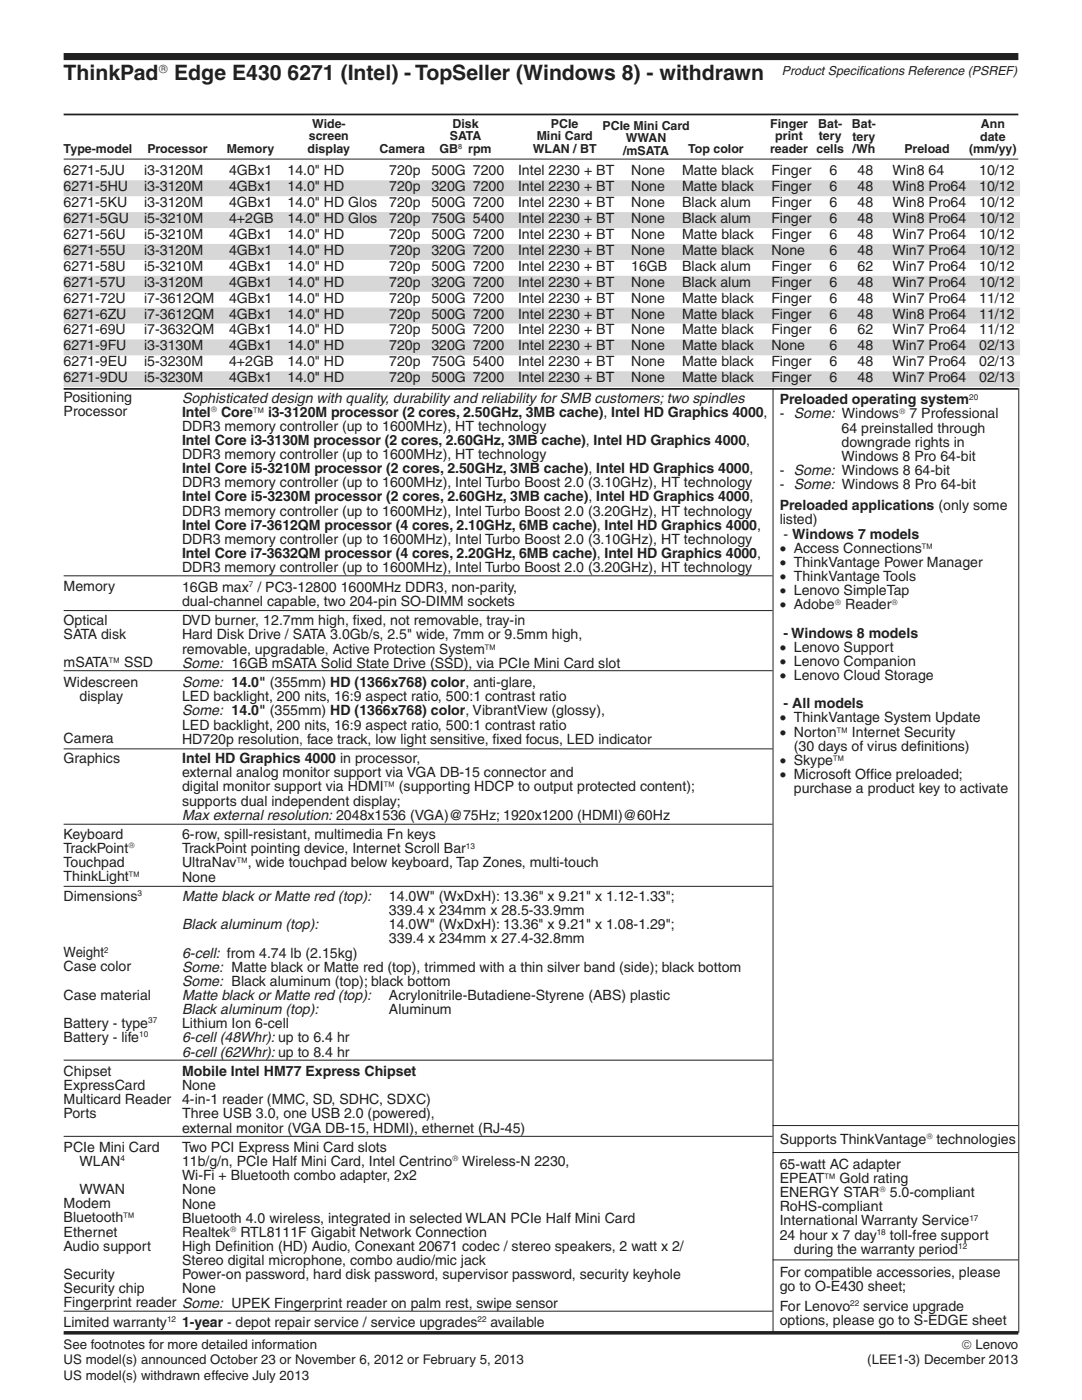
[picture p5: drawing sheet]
<svg xmlns="http://www.w3.org/2000/svg" width="216mm" height="279mm" viewBox="0 0 216 279" stroke-linecap="round" stroke-linejoin="round" font-family="sans-serif">
<defs><g id="words">
<g font-size="4.2" fill="#231f20">
<text x="12.7" y="15.9">ThinkPad</text>
<text x="34.8" y="15.9">Edge E430 6271 (Intel) - TopSeller (Windows 8) - withdrawn</text>
</g>
<g font-size="2.8" fill="#231f20">
<text x="12.7" y="35">6271-5JU</text>
<text x="28.8" y="35">i3-3120M</text>
<text x="45.7" y="35">4GBx1</text>
<text x="57.4" y="35">14.0&quot; HD</text>
<text x="77.7" y="35">720p</text>
<text x="86.1" y="35">500G 7200</text>
<text x="103.4" y="35">Intel 2230 + BT</text>
<text x="125.9" y="35">None</text>
<text x="136.1" y="35">Matte black</text>
<text x="153.9" y="35">Finger</text>
<text x="165.5" y="35">6</text>
<text x="171.1" y="35">48</text>
<text x="178.1" y="35">Win8 64</text>
<text x="195.4" y="35">10/12</text>
<text x="12.7" y="38.2">6271-5HU</text>
<text x="12.7" y="41.3">6271-5KU</text>
<text x="28.8" y="38.2">i3-3120M</text>
<text x="28.8" y="41.3">i3-3120M</text>
<text x="45.7" y="38.2">4GBx1</text>
<text x="45.7" y="41.3">4GBx1</text>
<text x="57.4" y="38.2">14.0&quot; HD</text>
<text x="57.4" y="41.3">14.0&quot; HD Glos</text>
<text x="77.7" y="38.2">720p</text>
<text x="77.7" y="41.3">720p</text>
<text x="86.1" y="38.2">320G 7200</text>
<text x="86.1" y="41.3">500G 7200</text>
<text x="103.4" y="38.2">Intel 2230 + BT</text>
<text x="103.4" y="41.3">Intel 2230 + BT</text>
<text x="125.9" y="38.2">None</text>
<text x="125.9" y="41.3">None</text>
<text x="136.1" y="38.2">Matte black</text>
<text x="136.1" y="41.3">Black alum</text>
<text x="153.9" y="38.2">Finger</text>
<text x="153.9" y="41.3">Finger</text>
<text x="165.5" y="38.2">6</text>
<text x="165.5" y="41.3">6</text>
<text x="171.1" y="38.2">48</text>
<text x="171.1" y="41.3">48</text>
<text x="178.1" y="38.2">Win8 Pro64</text>
<text x="178.1" y="41.3">Win8 Pro64</text>
<text x="195.4" y="38.2">10/12</text>
<text x="195.4" y="41.3">10/12</text>
<text x="12.7" y="44.5">6271-5GU</text>
<text x="12.7" y="47.7">6271-56U</text>
<text x="28.8" y="44.5">i5-3210M</text>
<text x="28.8" y="47.7">i5-3210M</text>
<text x="45.7" y="44.5">4+2GB</text>
<text x="45.7" y="47.7">4GBx1</text>
<text x="57.4" y="44.5">14.0&quot; HD Glos</text>
<text x="57.4" y="47.7">14.0&quot; HD</text>
<text x="77.7" y="44.5">720p</text>
<text x="77.7" y="47.7">720p</text>
<text x="86.1" y="44.5">750G 5400</text>
<text x="86.1" y="47.7">500G 7200</text>
<text x="103.4" y="44.5">Intel 2230 + BT</text>
<text x="103.4" y="47.7">Intel 2230 + BT</text>
<text x="125.9" y="44.5">None</text>
<text x="125.9" y="47.7">None</text>
<text x="136.1" y="44.5">Black alum</text>
<text x="136.1" y="47.7">Matte black</text>
<text x="153.9" y="44.5">Finger</text>
<text x="153.9" y="47.7">Finger</text>
<text x="165.5" y="44.5">6</text>
<text x="165.5" y="47.7">6</text>
<text x="171.1" y="44.5">48</text>
<text x="171.1" y="47.7">48</text>
<text x="178.1" y="44.5">Win8 Pro64</text>
<text x="178.1" y="47.7">Win7 Pro64</text>
<text x="195.4" y="44.5">10/12</text>
<text x="195.4" y="47.7">10/12</text>
<text x="12.7" y="50.9">6271-55U</text>
<text x="28.8" y="50.9">i3-3120M</text>
<text x="45.7" y="50.9">4GBx1</text>
<text x="57.4" y="50.9">14.0&quot; HD</text>
<text x="77.7" y="50.9">720p</text>
<text x="86.1" y="50.9">320G 7200</text>
<text x="103.4" y="50.9">Intel 2230 + BT</text>
<text x="125.9" y="50.9">None</text>
<text x="136.1" y="50.9">Matte black</text>
<text x="153.9" y="50.9">None</text>
<text x="165.5" y="50.9">6</text>
<text x="171.1" y="50.9">48</text>
<text x="178.1" y="50.9">Win7 Pro64</text>
<text x="195.4" y="50.9">10/12</text>
<text x="12.7" y="54">6271-58U</text>
<text x="12.7" y="57.2">6271-57U</text>
<text x="28.8" y="54">i5-3210M</text>
<text x="28.8" y="57.2">i3-3120M</text>
<text x="45.7" y="54">4GBx1</text>
<text x="45.7" y="57.2">4GBx1</text>
<text x="57.4" y="54">14.0&quot; HD</text>
<text x="57.4" y="57.2">14.0&quot; HD</text>
<text x="77.7" y="54">720p</text>
<text x="77.7" y="57.2">720p</text>
<text x="86.1" y="54">500G 7200</text>
<text x="86.1" y="57.2">320G 7200</text>
<text x="103.4" y="54">Intel 2230 + BT</text>
<text x="103.4" y="57.2">Intel 2230 + BT</text>
<text x="125.9" y="54">16GB</text>
<text x="125.9" y="57.2">None</text>
<text x="136.1" y="54">Black alum</text>
<text x="136.1" y="57.2">Black alum</text>
<text x="153.9" y="54">Finger</text>
<text x="153.9" y="57.2">Finger</text>
<text x="165.5" y="54">6</text>
<text x="165.5" y="57.2">6</text>
<text x="171.1" y="54">62</text>
<text x="171.1" y="57.2">48</text>
<text x="178.1" y="54">Win7 Pro64</text>
<text x="178.1" y="57.2">Win7 Pro64</text>
<text x="195.4" y="54">10/12</text>
<text x="195.4" y="57.2">10/12</text>
<text x="12.7" y="60.4">6271-72U</text>
<text x="12.7" y="63.6">6271-6ZU</text>
<text x="28.8" y="60.4">i7-3612QM</text>
<text x="28.8" y="63.6">i7-3612QM</text>
<text x="45.7" y="60.4">4GBx1</text>
<text x="45.7" y="63.6">4GBx1</text>
<text x="57.4" y="60.4">14.0&quot; HD</text>
<text x="57.4" y="63.6">14.0&quot; HD</text>
<text x="77.7" y="60.4">720p</text>
<text x="77.7" y="63.6">720p</text>
<text x="86.1" y="60.4">500G 7200</text>
<text x="86.1" y="63.6">500G 7200</text>
<text x="103.4" y="60.4">Intel 2230 + BT</text>
<text x="103.4" y="63.6">Intel 2230 + BT</text>
<text x="125.9" y="60.4">None</text>
<text x="125.9" y="63.6">None</text>
<text x="136.1" y="60.4">Matte black</text>
<text x="136.1" y="63.6">Matte black</text>
<text x="153.9" y="60.4">Finger</text>
<text x="153.9" y="63.6">Finger</text>
<text x="165.5" y="60.4">6</text>
<text x="165.5" y="63.6">6</text>
<text x="171.1" y="60.4">48</text>
<text x="171.1" y="63.6">48</text>
<text x="178.1" y="60.4">Win7 Pro64</text>
<text x="178.1" y="63.6">Win8 Pro64</text>
<text x="195.4" y="60.4">11/12</text>
<text x="195.4" y="63.6">11/12</text>
<text x="12.7" y="66.7">6271-69U</text>
<text x="12.7" y="69.9">6271-9FU</text>
<text x="28.8" y="66.7">i7-3632QM</text>
<text x="28.8" y="69.9">i3-3130M</text>
<text x="45.7" y="66.7">4GBx1</text>
<text x="45.7" y="69.9">4GBx1</text>
<text x="57.4" y="66.7">14.0&quot; HD</text>
<text x="57.4" y="69.9">14.0&quot; HD</text>
<text x="77.7" y="66.7">720p</text>
<text x="77.7" y="69.9">720p</text>
<text x="86.1" y="66.7">500G 7200</text>
<text x="86.1" y="69.9">320G 7200</text>
<text x="103.4" y="66.7">Intel 2230 + BT</text>
<text x="103.4" y="69.9">Intel 2230 + BT</text>
<text x="125.9" y="66.7">None</text>
<text x="125.9" y="69.9">None</text>
<text x="136.1" y="66.7">Matte black</text>
<text x="136.1" y="69.9">Matte black</text>
<text x="153.9" y="66.7">Finger</text>
<text x="153.9" y="69.9">None</text>
<text x="165.5" y="66.7">6</text>
<text x="165.5" y="69.9">6</text>
<text x="171.1" y="66.7">62</text>
<text x="171.1" y="69.9">48</text>
<text x="178.1" y="66.7">Win7 Pro64</text>
<text x="178.1" y="69.9">Win7 Pro64</text>
<text x="195.4" y="66.7">11/12</text>
<text x="195.4" y="69.9">02/13</text>
<text x="12.7" y="73.1">6271-9EU</text>
<text x="12.7" y="76.3">6271-9DU</text>
<text x="28.8" y="73.1">i5-3230M</text>
<text x="28.8" y="76.3">i5-3230M</text>
<text x="45.7" y="73.1">4+2GB</text>
<text x="45.7" y="76.3">4GBx1</text>
<text x="57.4" y="73.1">14.0&quot; HD</text>
<text x="57.4" y="76.3">14.0&quot; HD</text>
<text x="77.7" y="73.1">720p</text>
<text x="77.7" y="76.3">720p</text>
<text x="86.1" y="73.1">750G 5400</text>
<text x="86.1" y="76.3">500G 7200</text>
<text x="103.4" y="73.1">Intel 2230 + BT</text>
<text x="103.4" y="76.3">Intel 2230 + BT</text>
<text x="125.9" y="73.1">None</text>
<text x="125.9" y="76.3">None</text>
<text x="136.1" y="73.1">Matte black</text>
<text x="136.1" y="76.3">Matte black</text>
<text x="153.9" y="73.1">Finger</text>
<text x="153.9" y="76.3">Finger</text>
<text x="165.5" y="73.1">6</text>
<text x="165.5" y="76.3">6</text>
<text x="171.1" y="73.1">48</text>
<text x="171.1" y="76.3">48</text>
<text x="178.1" y="73.1">Win7 Pro64</text>
<text x="178.1" y="76.3">Win7 Pro64</text>
<text x="195.4" y="73.1">02/13</text>
<text x="195.4" y="76.3">02/13</text>
<text x="12.7" y="80.3">Positioning</text>
<text x="12.7" y="83.1">Processor</text>
<text x="36.3" y="80.3">Sophisticated design with quality, durability and reliability for SMB customers; two spindles</text>
<text x="36.3" y="83.2">Intel</text>
<text x="44.1" y="83.1">Core™ i3-3120M processor (2 cores, 2.50GHz, 3MB cache), Intel HD Graphics 4000,</text>
<text x="155.6" y="80.7">Preloaded operating system</text>
<text x="155.6" y="83.5">- Some: Windows</text>
<text x="181.5" y="83.5">7 Professional</text>
<text x="36.3" y="86">DDR3 memory controller (up to 1600MHz), HT technology</text>
<text x="36.3" y="88.8">Intel Core i3-3130M processor (2 cores, 2.60GHz, 3MB cache), Intel HD Graphics 4000,</text>
<text x="167.9" y="86.3">64 preinstalled through</text>
<text x="167.9" y="89.1">downgrade rights in</text>
<text x="36.3" y="91.6">DDR3 memory controller (up to 1600MHz), HT technology</text>
<text x="36.3" y="94.4">Intel Core i5-3210M processor (2 cores, 2.50GHz, 3MB cache), Intel HD Graphics 4000,</text>
<text x="155.6" y="94.8">- Some: Windows 8 64-bit</text>
<text x="167.9" y="92">Windows 8 Pro 64-bit</text>
<text x="36.3" y="97.3">DDR3 memory controller (up to 1600MHz), Intel Turbo Boost 2.0 (3.10GHz), HT technology</text>
<text x="36.3" y="100.1">Intel Core i5-3230M processor (2 cores, 2.60GHz, 3MB cache), Intel HD Graphics 4000,</text>
<text x="155.6" y="97.6">- Some: Windows 8 Pro 64-bit</text>
<text x="155.6" y="101.8">Preloaded applications (only some</text>
<text x="36.3" y="102.9">DDR3 memory controller (up to 1600MHz), Intel Turbo Boost 2.0 (3.20GHz), HT technology</text>
<text x="36.3" y="105.7">Intel Core i7-3612QM processor (4 cores, 2.10GHz, 6MB cache), Intel HD Graphics 4000,</text>
<text x="155.6" y="104.7">listed)</text>
<text x="156.4" y="107.5">- Windows 7 models</text>
<text x="36.3" y="108.5">DDR3 memory controller (up to 1600MHz), Intel Turbo Boost 2.0 (3.10GHz), HT technology</text>
<text x="36.3" y="111.4">Intel Core i7-3632QM processor (4 cores, 2.20GHz, 6MB cache), Intel HD Graphics 4000,</text>
<text x="155.6" y="110.3">• Access Connections™</text>
<text x="155.6" y="113.1">• ThinkVantage Power Manager</text>
<text x="12.7" y="118">Memory</text>
<text x="36.3" y="114.2">DDR3 memory controller (up to 1600MHz), Intel Turbo Boost 2.0 (3.20GHz), HT technology</text>
<text x="36.3" y="118.1">16GB max / PC3-12800 1600MHz DDR3, non-parity,</text>
<text x="155.6" y="116">• ThinkVantage Tools</text>
<text x="155.6" y="118.8">• Lenovo SimpleTap</text>
<text x="12.7" y="124.7">Optical</text>
<text x="36.3" y="120.9">dual-channel capable, two 204-pin SO-DIMM sockets</text>
<text x="36.3" y="124.8">DVD burner, 12.7mm high, f</text>
<text x="70.4" y="124.8">i xed, not removable, tray-in</text>
<text x="155.6" y="121.6">• Adobe</text>
<text x="168.6" y="121.6">Reader</text>
<text x="12.7" y="127.5">SATA disk</text>
<text x="36.3" y="127.6">Hard Disk Drive / SATA 3.0Gb/s, 2.5&quot; wide, 7mm or 9.5mm high,</text>
<text x="36.3" y="130.4">removable, upgradable, Active Protection System™</text>
<text x="155.6" y="130.1">• Lenovo Support</text>
<text x="156.4" y="127.2">- Windows 8 models</text>
<text x="12.7" y="133.2">mSATA™ SSD</text>
<text x="12.7" y="137.1">Widescreen</text>
<text x="36.3" y="133.2">Some: 16GB mSATA Solid State Drive (SSD), via PCIe Mini Card slot</text>
<text x="36.3" y="137.1">Some: 14.0&quot; (355mm) HD (1366x768) color, anti-glare,</text>
<text x="155.6" y="132.9">• Lenovo Companion</text>
<text x="155.6" y="135.7">• Lenovo Cloud Storage</text>
<text x="15.9" y="139.9">display</text>
<text x="36.3" y="139.9">LED backlight, 200 nits, 16:9 aspect ratio, 500:1 contrast ratio</text>
<text x="36.3" y="142.8">Some: 14.0&quot; (355mm) HD (1366x768) color, VibrantView (glossy),</text>
<text x="156.4" y="141.4">- All models</text>
<text x="12.7" y="148.3">Camera</text>
<text x="36.3" y="145.6">LED backlight, 200 nits, 16:9 aspect ratio, 500:1 contrast ratio</text>
<text x="36.3" y="148.4">HD720p resolution, face track, low light sensitive, f</text>
<text x="98.3" y="148.4">i xed focus, LED indicator</text>
<text x="155.6" y="144.2">• ThinkVantage System Update</text>
<text x="155.6" y="147">• Norton™ Internet Security</text>
<text x="158.4" y="149.8">(30 days of virus def</text>
<text x="183" y="149.8">i nitions)</text>
<text x="12.7" y="152.2">Graphics</text>
<text x="36.3" y="155.1">external analog monitor support via VGA DB-15 connector and</text>
<text x="36.3" y="152.3">Intel HD Graphics 4000 in processor,</text>
<text x="155.6" y="152.6">• Skype™</text>
<text x="155.6" y="155.5">• Microsoft Off</text>
<text x="173.6" y="155.5">i ce preloaded;</text>
<text x="36.3" y="157.9">digital monitor support via HDMI™ (supporting HDCP to output protected content);</text>
<text x="36.3" y="160.8">supports dual independent display;</text>
<text x="158.4" y="158.3">purchase a product key to activate</text>
<text x="12.7" y="167.4">Keyboard</text>
<text x="36.3" y="163.6">Max external resolution: 2048x1536 (VGA)@75Hz; 1920x1200 (HDMI)@60Hz</text>
<text x="36.3" y="167.5">6-row, spill-resistant, multimedia Fn keys</text>
<text x="12.7" y="170.2">TrackPoint</text>
<text x="12.7" y="173">Touchpad</text>
<text x="36.3" y="170.3">TrackPoint pointing device, Internet Scroll Bar</text>
<text x="36.3" y="173.1">UltraNav™, wide touchpad below keyboard, Tap Zones, multi-touch</text>
<text x="12.7" y="175.9">ThinkLight™</text>
<text x="12.7" y="179.7">Dimensions</text>
<text x="36.3" y="175.9">None</text>
<text x="36.3" y="179.8">Matte black or Matte red (top):</text>
<text x="77.6" y="179.8">14.0W&quot; (WxDxH): 13.36&quot; x 9.21&quot; x 1.12-1.33&quot;;</text>
<text x="36.3" y="185.5">Black aluminum (top):</text>
<text x="77.6" y="182.6">339.4 x 234mm x 28.5-33.9mm</text>
<text x="77.6" y="185.5">14.0W&quot; (WxDxH): 13.36&quot; x 9.21&quot; x 1.08-1.29&quot;;</text>
<text x="12.7" y="191">Weight</text>
<text x="36.3" y="191.1">6-cell: from 4.74 lb (2.15kg)</text>
<text x="77.6" y="188.3">339.4 x 234mm x 27.4-32.8mm</text>
<text x="12.7" y="193.9">Case color</text>
<text x="36.3" y="193.9">Some: Matte black or Matte red (top), trimmed with a thin silver band (side); black bottom</text>
<text x="36.3" y="196.7">Some: Black aluminum (top); black bottom</text>
<text x="12.7" y="199.5">Case material</text>
<text x="36.3" y="202.4">Black aluminum (top):</text>
<text x="36.3" y="199.6">Matte black or Matte red (top):</text>
<text x="77.6" y="199.6">Acrylonitrile-Butadiene-Styrene (ABS) plastic</text>
<text x="77.6" y="202.4">Aluminum</text>
<text x="12.7" y="205.1">Battery - type</text>
<text x="12.7" y="208">Battery - life</text>
<text x="36.3" y="205.2">Lithium Ion 6-cell</text>
<text x="36.3" y="208">6-cell (48Whr): up to 6.4 hr</text>
<text x="12.7" y="214.7">Chipset</text>
<text x="36.3" y="210.9">6-cell (62Whr): up to 8.4 hr</text>
<text x="36.3" y="214.7">Mobile Intel HM77 Express Chipset</text>
<text x="12.7" y="217.5">ExpressCard</text>
<text x="12.7" y="220.3">Multicard Reader</text>
<text x="36.3" y="217.6">None</text>
<text x="36.3" y="220.4">4-in-1 reader (MMC, SD, SDHC, SDXC)</text>
<text x="12.7" y="223.1">Ports</text>
<text x="36.3" y="223.2">Three USB 3.0, one USB 2.0 (powered),</text>
<text x="36.3" y="226">external monitor (VGA DB-15, HDMI), ethernet (RJ-45)</text>
<text x="12.7" y="229.8">PCIe Mini Card</text>
<text x="15.9" y="232.7">WLAN</text>
<text x="36.3" y="229.9">Two PCI Express Mini Card slots</text>
<text x="36.3" y="232.7">11b/g/n, PCIe Half Mini Card, Intel Centrino Wireless-N 2230,</text>
<text x="155.6" y="233.3">65-watt AC adapter</text>
<text x="155.6" y="228.3">Supports ThinkVantage</text>
<text x="186.8" y="228.3">technologies</text>
<text x="15.9" y="238.3">WWAN</text>
<text x="36.3" y="235.5">Wi-Fi + Bluetooth combo adapter, 2x2</text>
<text x="36.3" y="238.4">None</text>
<text x="155.6" y="236.1">EPEAT™ Gold rating</text>
<text x="155.6" y="238.9">ENERGY STAR</text>
<text x="177.6" y="238.9">5.0-compliant</text>
<text x="12.7" y="241.1">Modem</text>
<text x="12.7" y="244">Bluetooth™</text>
<text x="36.3" y="241.2">None</text>
<text x="36.3" y="244">Bluetooth 4.0 wireless, integrated in selected WLAN PCIe Half Mini Card</text>
<text x="155.6" y="241.7">RoHS-compliant</text>
<text x="155.6" y="244.6">International Warranty Service</text>
<text x="12.7" y="246.8">Ethernet</text>
<text x="12.7" y="249.6">Audio support</text>
<text x="36.3" y="249.7">High Defnition (HD) Audio, Conexant 20671 codec / stereo speakers, 2 watt x 2/</text>
<text x="36.3" y="246.8">Realtek</text>
<text x="46.5" y="249.7">i</text>
<text x="48" y="246.8">RTL8111F Gigabit Network Connection</text>
<text x="155.6" y="247.4">24 hour x 7 day</text>
<text x="158.4" y="250.2">during the warranty period</text>
<text x="177.6" y="247.4">toll-free support</text>
<text x="12.7" y="255.2">Security</text>
<text x="36.3" y="252.5">Stereo digital microphone, combo audio/mic jack</text>
<text x="36.3" y="255.3">Power-on password, hard disk password, supervisor password, security keyhole</text>
<text x="155.6" y="254.9">For compatible accessories, please</text>
<text x="155.6" y="257.7">go to O-E430 sheet;</text>
<text x="12.7" y="258.1">Security chip</text>
<text x="12.7" y="260.9">Fingerprint reader Some: UPEK Fingerprint reader on palm rest, swipe sensor</text>
<text x="36.3" y="258.1">None</text>
<text x="155.6" y="261.6">For Lenovo</text>
<text x="172.3" y="261.6">service upgrade</text>
<text x="12.7" y="264.8">Limited warranty</text>
<text x="36.3" y="264.8">1-year - depot repair service / service upgrades</text>
<text x="97.9" y="264.8">available</text>
<text x="155.6" y="264.4">options, please go to S-EDGE sheet</text>
</g>
<g font-size="2.6" fill="#231f20">
<text x="12.7" y="269.3">See footnotes for more detailed information</text>
<text x="191.9" y="269.3">© Lenovo</text>
<text x="12.7" y="272.3">US model(s) announced October 23 or November 6, 2012 or February 5, 2013</text>
<text x="12.7" y="275.3">US model(s) withdrawn effecive July 2013</text>
<text x="173.1" y="272.3">(LEE1-3) December 2013</text>
</g>
<g font-size="2.5" fill="#231f20">
<text x="31.6" y="14.5">®</text>
<text x="156" y="14.9">Product Specif</text>
<text x="171.4" y="14.9">i cations Reference (PSREF)</text>
<text x="61.6" y="28">screen</text>
<text x="62.3" y="25.5">Wide-</text>
<text x="89.8" y="28">SATA</text>
<text x="90.3" y="25.5">Disk</text>
<text x="107.1" y="28">Mini Card</text>
<text x="109.9" y="25.5">PCIe</text>
<text x="120.2" y="25.9">PCIe Mini Card</text>
<text x="124.9" y="28.4">WWAN</text>
<text x="153.7" y="25.5">Finger</text>
<text x="154.7" y="28">print</text>
<text x="163.3" y="25.5">Bat-</text>
<text x="163.4" y="28">tery</text>
<text x="170" y="25.6">Bat-</text>
<text x="170.1" y="28">tery</text>
<text x="195.6" y="28.1">date</text>
<text x="195.7" y="25.6">Ann</text>
<text x="12.7" y="30.5">Type-model</text>
<text x="29.4" y="30.5">Processor</text>
<text x="45.2" y="30.5">Memory</text>
<text x="61.4" y="30.5">display</text>
<text x="75.7" y="30.5">Camera</text>
<text x="87.7" y="30.5">GB</text>
<text x="93.4" y="30.5">rpm</text>
<text x="106.3" y="30.5">WLAN / BT</text>
<text x="124.3" y="30.8">/mSATA</text>
<text x="137.3" y="30.6">Top color</text>
<text x="153.7" y="30.5">reader cells /Wh</text>
<text x="180.5" y="30.5">Preload</text>
<text x="193.4" y="30.6">(mm/yy)</text>
</g>
<g font-size="1.6" fill="#231f20">
<text x="42.1" y="82.2">®</text>
<text x="179.4" y="82.6">®</text>
<text x="193.4" y="79.7">20</text>
<text x="49.7" y="117.1">7</text>
<text x="166.6" y="120.7">®</text>
<text x="177.9" y="120.7">®</text>
<text x="25.6" y="169.3">®</text>
<text x="93" y="169.3">13</text>
<text x="27.4" y="178.8">3</text>
<text x="20.8" y="190.1">2</text>
<text x="27.8" y="207">10</text>
<text x="29.6" y="204.2">37</text>
<text x="184.8" y="227.3">®</text>
<text x="24" y="231.7">4</text>
<text x="90.3" y="231.8">®</text>
<text x="175.5" y="238">®</text>
<text x="45.9" y="245.9">®</text>
<text x="193.4" y="243.6">17</text>
<text x="174.9" y="246.4">18</text>
<text x="191.2" y="249.3">12</text>
<text x="33.3" y="263.8">12</text>
<text x="95.3" y="263.9">22</text>
<text x="169.7" y="260.7">22</text>
</g>
<text font-size="1.4" fill="#231f20" x="91.4" y="29.7">8</text>
</g></defs>
<path d="M12.7 22.8h190.5" fill="none" stroke="#231f20" stroke-width=".35"/>
<path d="M12.7 11.3h190.5" fill="none" stroke="#231f20" stroke-width="1.4" stroke-linecap="butt"/>
<path d="M154.3 77.6v188.4M203.3 77.4v188.6M12.7 114.9h141.5M12.7 133.8h141.5M12.7 121.9h141.5M12.7 211.6h141.5M12.7 261.7h141.5" fill="none" stroke="#231f20" stroke-width=".2"/>
<path d="M12.7 36h16.1v3.2h-16.1zM28.8 36h16.9v3.2h-16.9zM45.7 36h11.7v3.2h-11.7zM57.4 36h20.3v3.2h-20.3zM77.7 36h8.4v3.2h-8.4zM86.1 36h8.3v3.2h-8.3zM94.4 36h9v3.2h-9zM103.4 36h22.5v3.2h-22.5zM125.9 36h10.2v3.2h-10.2zM136.1 36h17.8v3.2h-17.8zM153.9 36h11.6v3.2h-11.6zM165.5 36h5.6v3.2h-5.6zM171.1 36h7v3.2h-7zM178.1 36h17.3v3.2h-17.3zM195.4 36h8.2v3.2h-8.2zM12.7 42.3h16.1v3.2h-16.1zM28.8 42.3h16.9v3.2h-16.9zM45.7 42.3h11.7v3.2h-11.7zM57.4 42.3h20.3v3.2h-20.3zM77.7 42.3h8.4v3.2h-8.4zM86.1 42.3h8.3v3.2h-8.3zM94.4 42.3h9v3.2h-9zM103.4 42.3h22.5v3.2h-22.5zM125.9 42.3h10.2v3.2h-10.2zM136.1 42.3h17.8v3.2h-17.8zM153.9 42.3h11.6v3.2h-11.6zM165.5 42.3h5.6v3.2h-5.6zM171.1 42.3h7v3.2h-7zM178.1 42.3h17.3v3.2h-17.3zM195.4 42.3h8.2v3.2h-8.2zM12.7 48.7h16.1v3.2h-16.1zM28.8 48.7h16.9v3.2h-16.9zM45.7 48.7h11.7v3.2h-11.7zM57.4 48.7h20.3v3.2h-20.3zM77.7 48.7h8.4v3.2h-8.4zM86.1 48.7h8.3v3.2h-8.3zM94.4 48.7h9v3.2h-9zM103.4 48.7h22.5v3.2h-22.5zM125.9 48.7h10.2v3.2h-10.2zM136.1 48.7h17.8v3.2h-17.8zM153.9 48.7h11.6v3.2h-11.6zM165.5 48.7h5.6v3.2h-5.6zM171.1 48.7h7v3.2h-7zM178.1 48.7h17.3v3.2h-17.3zM195.4 48.7h8.2v3.2h-8.2zM12.7 55h16.1v3.2h-16.1zM28.8 55h16.9v3.2h-16.9zM45.7 55h11.7v3.2h-11.7zM57.4 55h20.3v3.2h-20.3zM77.7 55h8.4v3.2h-8.4zM86.1 55h8.3v3.2h-8.3zM94.4 55h9v3.2h-9zM103.4 55h22.5v3.2h-22.5zM125.9 55h10.2v3.2h-10.2zM136.1 55h17.8v3.2h-17.8zM153.9 55h11.6v3.2h-11.6zM165.5 55h5.6v3.2h-5.6zM171.1 55h7v3.2h-7zM178.1 55h17.3v3.2h-17.3zM195.4 55h8.2v3.2h-8.2zM12.7 61.4h16.1v3.2h-16.1zM28.8 61.4h16.9v3.2h-16.9zM45.7 61.4h11.7v3.2h-11.7zM57.4 61.4h20.3v3.2h-20.3zM77.7 61.4h8.4v3.2h-8.4zM86.1 61.4h8.3v3.2h-8.3zM94.4 61.4h9v3.2h-9zM103.4 61.4h22.5v3.2h-22.5zM125.9 61.4h10.2v3.2h-10.2zM136.1 61.4h17.8v3.2h-17.8zM153.9 61.4h11.6v3.2h-11.6zM165.5 61.4h5.6v3.2h-5.6zM171.1 61.4h7v3.2h-7zM178.1 61.4h17.3v3.2h-17.3zM195.4 61.4h8.2v3.2h-8.2zM12.7 67.7h16.1v3.2h-16.1zM28.8 67.7h16.9v3.2h-16.9zM45.7 67.7h11.7v3.2h-11.7zM57.4 67.7h20.3v3.2h-20.3zM77.7 67.7h8.4v3.2h-8.4zM86.1 67.7h8.3v3.2h-8.3zM94.4 67.7h9v3.2h-9zM103.4 67.7h22.5v3.2h-22.5zM125.9 67.7h10.2v3.2h-10.2zM136.1 67.7h17.8v3.2h-17.8zM153.9 67.7h11.6v3.2h-11.6zM165.5 67.7h5.6v3.2h-5.6zM171.1 67.7h7v3.2h-7zM178.1 67.7h17.3v3.2h-17.3zM195.4 67.7h8.2v3.2h-8.2zM12.7 74.1h16.1v3.2h-16.1zM28.8 74.1h16.9v3.2h-16.9zM45.7 74.1h11.7v3.2h-11.7zM57.4 74.1h20.3v3.2h-20.3zM77.7 74.1h8.4v3.2h-8.4zM86.1 74.1h8.3v3.2h-8.3zM94.4 74.1h9v3.2h-9zM103.4 74.1h22.5v3.2h-22.5zM125.9 74.1h10.2v3.2h-10.2zM136.1 74.1h17.8v3.2h-17.8zM153.9 74.1h11.6v3.2h-11.6zM165.5 74.1h5.6v3.2h-5.6zM171.1 74.1h7v3.2h-7zM178.1 74.1h17.3v3.2h-17.3zM195.4 74.1h8.2v3.2h-8.2z" fill="#d5d7d8"/>
<path d="M12.7 31.8h190.5M12.7 149.5h141.5M12.7 176.9h141.5M12.7 164.5h141.5M12.7 226.8h141.5M154.2 230h49M154.2 224.6h49M154.2 251.4h49" fill="none" stroke="#231f20" stroke-width=".2"/>
<path d="M12.7 77.6h190.5" fill="none" stroke="#231f20" stroke-width=".35"/>
<path d="M12.7 266h190.5" fill="none" stroke="#231f20" stroke-width=".71" stroke-linecap="butt"/>
<use href="#words"/>
</svg>
